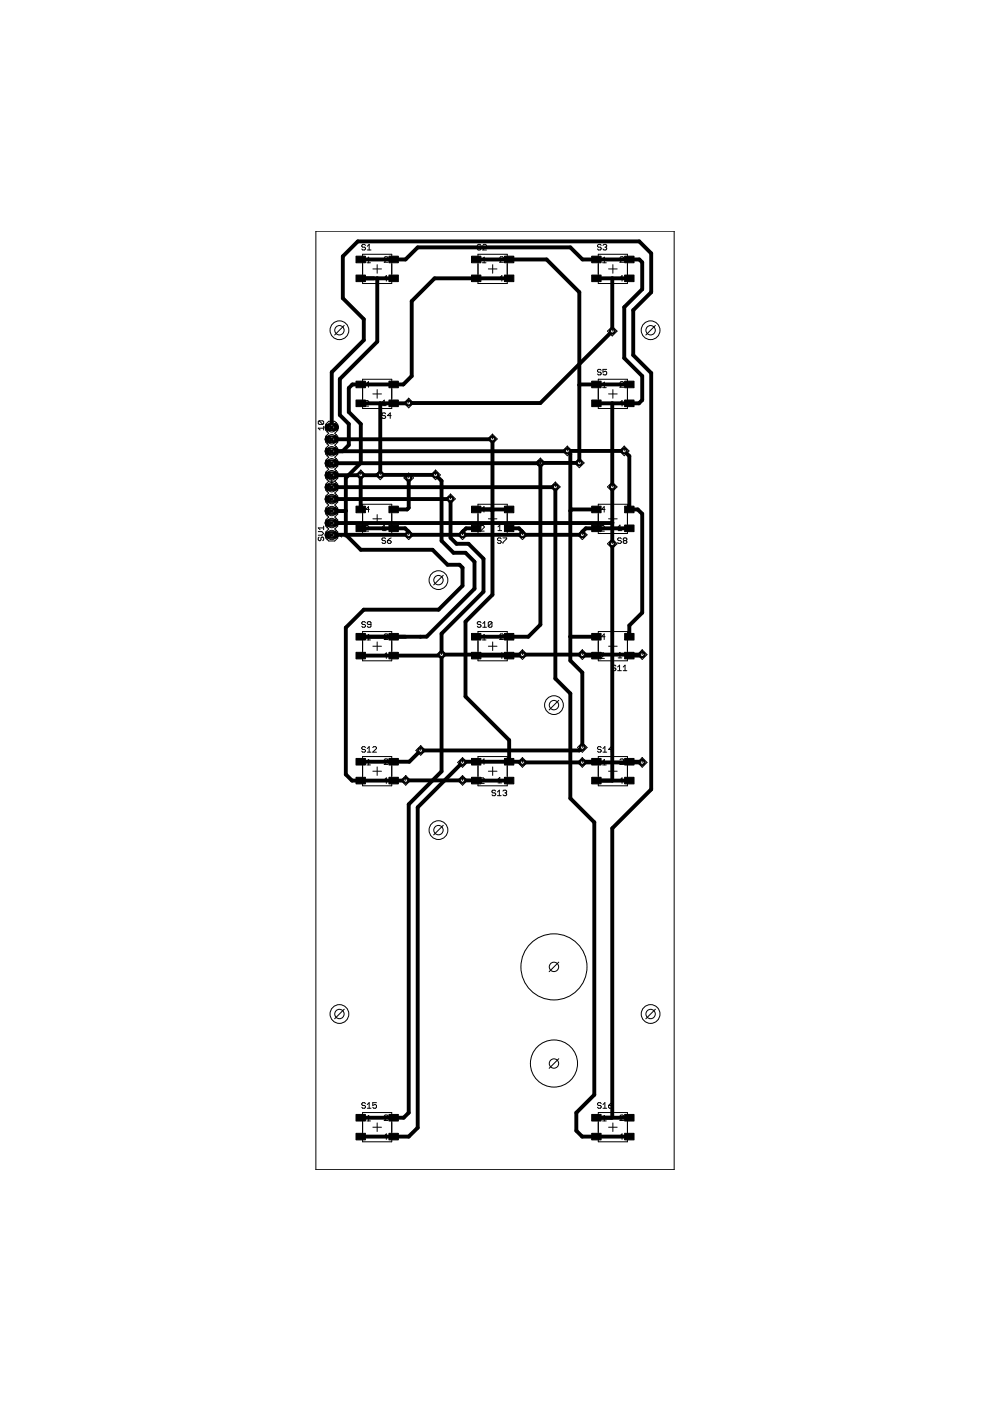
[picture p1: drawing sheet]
<svg xmlns="http://www.w3.org/2000/svg" width="210mm" height="297mm" viewBox="0 0 210 297" stroke-linecap="round" stroke-linejoin="round" font-family="sans-serif">
<g fill="none" stroke="#000" stroke-width=".83">
<path d="M129.8 70.2l-15.2 15.2h-27.9M104.4 93.1h-34.1M122.8 98.1l-52.5 .1M132.4 95.6l-62.1 .1M70.3 110.9h59.5M70.3 113.4h53.1M76.5 100.7v.1M86 100.7l.7 .6M92.4 100.7l-22.1 .1M95.5 105.8h-25.2M117.8 103.2l-47.5 .1M129.8 110.8v.1"/>
<path d="M129.8 103.2v12.1M93.6 138.8h42.6M123.5 158.5l-.7 .6h-33.6M86 165.5h12.1M110.8 161.6h25.4"/>
</g>
<path d="M69.6 113.4h1.5" fill="none" stroke="#000" stroke-width="1.5"/>
<circle cx="70.3" cy="113.4" r=".51" fill="#fff" stroke="#000" stroke-width=".21"/>
<path d="M69.6 110.9h1.5" fill="none" stroke="#000" stroke-width="1.5"/>
<circle cx="70.3" cy="110.9" r=".51" fill="#fff" stroke="#000" stroke-width=".21"/>
<path d="M69.6 108.4h1.5" fill="none" stroke="#000" stroke-width="1.5"/>
<circle cx="70.3" cy="108.4" r=".51" fill="#fff" stroke="#000" stroke-width=".21"/>
<path d="M69.6 105.8h1.5" fill="none" stroke="#000" stroke-width="1.5"/>
<circle cx="70.3" cy="105.8" r=".51" fill="#fff" stroke="#000" stroke-width=".21"/>
<path d="M69.6 103.3h1.5" fill="none" stroke="#000" stroke-width="1.5"/>
<circle cx="70.3" cy="103.3" r=".51" fill="#fff" stroke="#000" stroke-width=".21"/>
<path d="M69.6 100.8h1.5" fill="none" stroke="#000" stroke-width="1.5"/>
<circle cx="70.3" cy="100.8" r=".51" fill="#fff" stroke="#000" stroke-width=".21"/>
<path d="M69.6 98.2h1.5" fill="none" stroke="#000" stroke-width="1.5"/>
<circle cx="70.3" cy="98.2" r=".51" fill="#fff" stroke="#000" stroke-width=".21"/>
<path d="M69.6 95.7h1.5" fill="none" stroke="#000" stroke-width="1.5"/>
<circle cx="70.3" cy="95.7" r=".51" fill="#fff" stroke="#000" stroke-width=".21"/>
<path d="M69.6 93.1h1.5" fill="none" stroke="#000" stroke-width="1.5"/>
<circle cx="70.3" cy="93.1" r=".51" fill="#fff" stroke="#000" stroke-width=".21"/>
<path d="M69.6 90.6h1.5" fill="none" stroke="#000" stroke-width="1.5"/>
<circle cx="70.3" cy="90.6" r=".51" fill="#fff" stroke="#000" stroke-width=".21"/>
<circle cx="98.1" cy="161.6" r=".59" fill="#000" stroke="#000" stroke-width=".21"/>
<circle cx="98.1" cy="161.6" r=".4" fill="#fff" stroke="#000" stroke-width=".21"/>
<circle cx="110.8" cy="161.6" r=".59" fill="#000" stroke="#000" stroke-width=".21"/>
<circle cx="110.8" cy="161.6" r=".4" fill="#fff" stroke="#000" stroke-width=".21"/>
<circle cx="123.5" cy="161.6" r=".59" fill="#000" stroke="#000" stroke-width=".21"/>
<circle cx="123.5" cy="161.6" r=".4" fill="#fff" stroke="#000" stroke-width=".21"/>
<circle cx="136.2" cy="161.6" r=".59" fill="#000" stroke="#000" stroke-width=".21"/>
<circle cx="136.2" cy="161.6" r=".4" fill="#fff" stroke="#000" stroke-width=".21"/>
<circle cx="104.4" cy="93.1" r=".59" fill="#000" stroke="#000" stroke-width=".21"/>
<circle cx="104.4" cy="93.1" r=".4" fill="#fff" stroke="#000" stroke-width=".21"/>
<circle cx="120.3" cy="95.6" r=".59" fill="#000" stroke="#000" stroke-width=".21"/>
<circle cx="120.3" cy="95.6" r=".4" fill="#fff" stroke="#000" stroke-width=".21"/>
<circle cx="132.4" cy="95.6" r=".59" fill="#000" stroke="#000" stroke-width=".21"/>
<circle cx="132.4" cy="95.6" r=".4" fill="#fff" stroke="#000" stroke-width=".21"/>
<circle cx="89.2" cy="159.1" r=".59" fill="#000" stroke="#000" stroke-width=".21"/>
<circle cx="89.2" cy="159.1" r=".4" fill="#fff" stroke="#000" stroke-width=".21"/>
<circle cx="123.5" cy="158.5" r=".59" fill="#000" stroke="#000" stroke-width=".21"/>
<circle cx="123.5" cy="158.5" r=".4" fill="#fff" stroke="#000" stroke-width=".21"/>
<circle cx="114.6" cy="98.1" r=".59" fill="#000" stroke="#000" stroke-width=".21"/>
<circle cx="114.6" cy="98.1" r=".4" fill="#fff" stroke="#000" stroke-width=".21"/>
<circle cx="122.8" cy="98.1" r=".59" fill="#000" stroke="#000" stroke-width=".21"/>
<circle cx="122.8" cy="98.1" r=".4" fill="#fff" stroke="#000" stroke-width=".21"/>
<circle cx="86.7" cy="85.4" r=".59" fill="#000" stroke="#000" stroke-width=".21"/>
<circle cx="86.7" cy="85.4" r=".4" fill="#fff" stroke="#000" stroke-width=".21"/>
<circle cx="129.8" cy="70.2" r=".59" fill="#000" stroke="#000" stroke-width=".21"/>
<circle cx="129.8" cy="70.2" r=".4" fill="#fff" stroke="#000" stroke-width=".21"/>
<circle cx="80.6" cy="100.7" r=".59" fill="#000" stroke="#000" stroke-width=".21"/>
<circle cx="80.6" cy="100.7" r=".4" fill="#fff" stroke="#000" stroke-width=".21"/>
<circle cx="86.7" cy="101.3" r=".59" fill="#000" stroke="#000" stroke-width=".21"/>
<circle cx="86.7" cy="101.3" r=".4" fill="#fff" stroke="#000" stroke-width=".21"/>
<circle cx="92.4" cy="100.7" r=".59" fill="#000" stroke="#000" stroke-width=".21"/>
<circle cx="92.4" cy="100.7" r=".4" fill="#fff" stroke="#000" stroke-width=".21"/>
<circle cx="76.5" cy="100.7" r=".59" fill="#000" stroke="#000" stroke-width=".21"/>
<circle cx="76.5" cy="100.7" r=".4" fill="#fff" stroke="#000" stroke-width=".21"/>
<circle cx="117.8" cy="103.2" r=".59" fill="#000" stroke="#000" stroke-width=".21"/>
<circle cx="117.8" cy="103.2" r=".4" fill="#fff" stroke="#000" stroke-width=".21"/>
<circle cx="110.8" cy="138.8" r=".59" fill="#000" stroke="#000" stroke-width=".21"/>
<circle cx="110.8" cy="138.8" r=".4" fill="#fff" stroke="#000" stroke-width=".21"/>
<circle cx="123.5" cy="138.8" r=".59" fill="#000" stroke="#000" stroke-width=".21"/>
<circle cx="123.5" cy="138.8" r=".4" fill="#fff" stroke="#000" stroke-width=".21"/>
<circle cx="136.2" cy="138.8" r=".59" fill="#000" stroke="#000" stroke-width=".21"/>
<circle cx="136.2" cy="138.8" r=".4" fill="#fff" stroke="#000" stroke-width=".21"/>
<circle cx="95.5" cy="105.8" r=".59" fill="#000" stroke="#000" stroke-width=".21"/>
<circle cx="95.5" cy="105.8" r=".4" fill="#fff" stroke="#000" stroke-width=".21"/>
<circle cx="93.6" cy="138.8" r=".59" fill="#000" stroke="#000" stroke-width=".21"/>
<circle cx="93.6" cy="138.8" r=".4" fill="#fff" stroke="#000" stroke-width=".21"/>
<circle cx="86" cy="165.5" r=".59" fill="#000" stroke="#000" stroke-width=".21"/>
<circle cx="86" cy="165.5" r=".4" fill="#fff" stroke="#000" stroke-width=".21"/>
<circle cx="98.1" cy="165.5" r=".59" fill="#000" stroke="#000" stroke-width=".21"/>
<circle cx="98.1" cy="165.5" r=".4" fill="#fff" stroke="#000" stroke-width=".21"/>
<circle cx="129.8" cy="103.2" r=".59" fill="#000" stroke="#000" stroke-width=".21"/>
<circle cx="129.8" cy="103.2" r=".4" fill="#fff" stroke="#000" stroke-width=".21"/>
<circle cx="129.8" cy="115.3" r=".59" fill="#000" stroke="#000" stroke-width=".21"/>
<circle cx="129.8" cy="115.3" r=".4" fill="#fff" stroke="#000" stroke-width=".21"/>
<circle cx="123.5" cy="113.4" r=".59" fill="#000" stroke="#000" stroke-width=".21"/>
<circle cx="123.5" cy="113.4" r=".4" fill="#fff" stroke="#000" stroke-width=".21"/>
<circle cx="86.7" cy="113.4" r=".59" fill="#000" stroke="#000" stroke-width=".21"/>
<circle cx="86.7" cy="113.4" r=".4" fill="#fff" stroke="#000" stroke-width=".21"/>
<circle cx="98.1" cy="113.4" r=".59" fill="#000" stroke="#000" stroke-width=".21"/>
<circle cx="98.1" cy="113.4" r=".4" fill="#fff" stroke="#000" stroke-width=".21"/>
<circle cx="110.8" cy="113.4" r=".59" fill="#000" stroke="#000" stroke-width=".21"/>
<circle cx="110.8" cy="113.4" r=".4" fill="#fff" stroke="#000" stroke-width=".21"/>
<g fill="#000" stroke="#000" stroke-width=".21">
<path d="M75.5 58.3h2v1.4h-2zM75.5 54.3h2v1.4h-2zM82.5 58.3h2v1.4h-2zM82.5 54.3h2v1.4h-2zM100 58.3h2v1.4h-2zM100 54.3h2v1.4h-2zM107 58.3h1.9v1.4h-1.9zM107 54.3h1.9v1.4h-1.9zM125.5 58.3h1.9v1.4h-1.9zM125.5 54.3h1.9v1.4h-1.9zM132.4 58.3h2v1.4h-2zM132.4 54.3h2v1.4h-2z"/>
<path d="M75.5 80.8h2v1.4h-2zM75.5 84.8h2v1.4h-2zM82.5 80.8h2v1.4h-2zM82.5 84.8h2v1.4h-2zM125.5 84.8h1.9v1.4h-1.9zM125.5 80.8h1.9v1.4h-1.9zM132.4 84.8h2v1.4h-2zM132.4 80.8h2v1.4h-2zM75.5 107.3h2v1.4h-2zM75.5 111.3h2v1.4h-2zM82.5 107.3h2v1.4h-2zM82.5 111.3h2v1.4h-2z"/>
<path d="M100 107.3h2v1.4h-2zM100 111.3h2v1.4h-2zM107 107.3h1.9v1.4h-1.9zM107 111.3h1.9v1.4h-1.9zM125.5 107.3h1.9v1.4h-1.9zM125.5 111.3h1.9v1.4h-1.9zM132.4 107.3h2v1.4h-2zM132.4 111.3h2v1.4h-2zM75.5 138.3h2v1.4h-2zM75.5 134.3h2v1.4h-2zM82.5 138.3h2v1.4h-2zM82.5 134.3h2v1.4h-2z"/>
<path d="M100 138.3h2v1.4h-2zM100 134.3h2v1.4h-2zM107 138.3h1.9v1.4h-1.9zM107 134.3h1.9v1.4h-1.9zM125.5 134.3h1.9v1.4h-1.9zM125.5 138.3h1.9v1.4h-1.9zM132.4 134.3h2v1.4h-2zM132.4 138.3h2v1.4h-2zM75.5 164.8h2v1.4h-2zM75.5 160.8h2v1.4h-2zM82.5 164.8h2v1.4h-2zM82.5 160.8h2v1.4h-2z"/>
<path d="M100 160.8h2v1.4h-2zM100 164.8h2v1.4h-2zM107 160.8h1.9v1.4h-1.9zM107 164.8h1.9v1.4h-1.9zM125.5 164.8h1.9v1.4h-1.9zM125.5 160.8h1.9v1.4h-1.9zM132.4 164.8h2v1.4h-2zM132.4 160.8h2v1.4h-2zM75.5 236.3h2v1.4h-2zM82.5 236.3h2v1.4h-2zM125.5 236.3h1.9v1.4h-1.9zM132.4 236.3h2v1.4h-2z"/>
<path d="M75.5 240.3h2v1.4h-2zM82.5 240.3h2v1.4h-2zM125.5 240.3h1.9v1.4h-1.9zM132.4 240.3h2v1.4h-2z"/>
</g>
<g fill="none" stroke="#000" stroke-width=".83">
<path d="M76.5 59h7M76.5 55h9.5l2.6-2.5h32.3l2.6 2.5h12.1l.6 .6v5.7l-3.8 3.8v10.8l3.8 3.8v5.1l-.7 .7h-9.1M80 59v13.4l-7.9 8v7.6l1.9 1.9v4.4l-1.4 1.4h-2.3M101 55h14.9l6.9 7v36.1M107.9 59h-15.8l-4.8 4.9v15.8l-1.8 1.8h-10.8l-.7 .8v5.1l2.5 2.5v8.2l-3.2 3.2v12.1l3.2 3.2h15.2l3.2 3.1h2.5l.7 .7v3.8l-5.1 5.1h-15.9l-3.8 3.8v31.1l1.3 1.3h11.4M126.4 59h7M129.8 59v11.2M70.3 90.6v-11.7l6.8-6.8v-4.4l-4.4-4.5v-8.8l3.2-3.2h59.6l2.6 2.5v8.3l-3.8 3.8v9.5l3.8 3.8v88.3l-8.3 8.2v61.3l-.1 .1M80.6 85.5v15.2M86.7 85.4l-10.2 .1M104.4 93.1v33l-5.7 5.7v15.9l9.2 9.2v4.6M114.5 98.2l.1 34.2-2.6 2.6h-11"/>
<path d="M120.3 95.6l.6 .6v43.9l2.6 2.5v15.9M129.8 85.5v17.7M132.4 95.6l1 1.1v11.3h1.8l1 .9v21l-2.8 2.7v2.4M133.4 81.5h-10.4l-.2 .1M73.3 108.3l-3 .1M76.5 112h9.4l.8 .8v.6M76.5 100.7v7.3M76.5 100.8h.1M86.7 101.3v6.4l-.4 .3h-2.8M92.4 100.7l1.2 1.3v12.7l2.6 2.5h2.5l1.9 1.9v5.7l-10.1 10.2h-14M95.5 105.8v8.2l1.3 1.3h2.5l3.2 3.2v7l-8.9 8.8v29.3l-6.9 6.9v65.4l-1.1 1.1h-9.1M101 108h6.9"/>
<path d="M101 112h-2.2l-.7 .8v.6M104.1 108l.3 .3M107.9 112h2.1l.8 .8v.6M117.8 103.2v40.7l3.1 3.1v22.3l5.1 5v57.8l-3.8 3.8v3.8l1.2 1.3h10M126.4 108h-5.2l-.3 .3M129.8 115.3v50.2M133.4 112l.2 .1-9.4-.1-.7 .8v.6M93.6 138.8l-.2 .2h-16.9M110.8 138.8l-.2 .2h-9.6M120.9 135h5.5M123.5 138.8l.2 .2h2.7M136.2 138.8l-.3 .2h-2.5"/>
<path d="M89.2 159.1l-2.4 2.4h-10.2l-.1 .1v-.1M83.3 161.5l.2 .1M98.1 165.5h9.9M101.2 165.5h.1M110.8 161.6l-.2-.1h-9.2l-.2 .1-.1-.1h-2.9l-9.6 9.7v67.9l-1.9 1.9h-10.2M126.4 161.5h-2.8l-.1 .1M126.4 165.5h7M133.4 161.5h2.6l.2 .1M126.4 237h7"/>
</g>
<path d="M69.6 113.4h1.5" fill="none" stroke="#000" stroke-width="1.5"/>
<circle cx="70.3" cy="113.4" r=".51" fill="#fff" stroke="#000" stroke-width=".21"/>
<path d="M69.6 110.9h1.5" fill="none" stroke="#000" stroke-width="1.5"/>
<circle cx="70.3" cy="110.9" r=".51" fill="#fff" stroke="#000" stroke-width=".21"/>
<path d="M69.6 108.4h1.5" fill="none" stroke="#000" stroke-width="1.5"/>
<circle cx="70.3" cy="108.4" r=".51" fill="#fff" stroke="#000" stroke-width=".21"/>
<path d="M69.6 105.8h1.5" fill="none" stroke="#000" stroke-width="1.5"/>
<circle cx="70.3" cy="105.8" r=".51" fill="#fff" stroke="#000" stroke-width=".21"/>
<path d="M69.6 103.3h1.5" fill="none" stroke="#000" stroke-width="1.5"/>
<circle cx="70.3" cy="103.3" r=".51" fill="#fff" stroke="#000" stroke-width=".21"/>
<path d="M69.6 100.8h1.5" fill="none" stroke="#000" stroke-width="1.5"/>
<circle cx="70.3" cy="100.8" r=".51" fill="#fff" stroke="#000" stroke-width=".21"/>
<path d="M69.6 98.2h1.5" fill="none" stroke="#000" stroke-width="1.5"/>
<circle cx="70.3" cy="98.2" r=".51" fill="#fff" stroke="#000" stroke-width=".21"/>
<path d="M69.6 95.7h1.5" fill="none" stroke="#000" stroke-width="1.5"/>
<circle cx="70.3" cy="95.7" r=".51" fill="#fff" stroke="#000" stroke-width=".21"/>
<path d="M69.6 93.1h1.5" fill="none" stroke="#000" stroke-width="1.5"/>
<circle cx="70.3" cy="93.1" r=".51" fill="#fff" stroke="#000" stroke-width=".21"/>
<path d="M69.6 90.6h1.5" fill="none" stroke="#000" stroke-width="1.5"/>
<circle cx="70.3" cy="90.6" r=".51" fill="#fff" stroke="#000" stroke-width=".21"/>
<circle cx="98.1" cy="161.6" r=".59" fill="#000" stroke="#000" stroke-width=".21"/>
<circle cx="98.1" cy="161.6" r=".4" fill="#fff" stroke="#000" stroke-width=".21"/>
<circle cx="110.8" cy="161.6" r=".59" fill="#000" stroke="#000" stroke-width=".21"/>
<circle cx="110.8" cy="161.6" r=".4" fill="#fff" stroke="#000" stroke-width=".21"/>
<circle cx="123.5" cy="161.6" r=".59" fill="#000" stroke="#000" stroke-width=".21"/>
<circle cx="123.5" cy="161.6" r=".4" fill="#fff" stroke="#000" stroke-width=".21"/>
<circle cx="136.2" cy="161.6" r=".59" fill="#000" stroke="#000" stroke-width=".21"/>
<circle cx="136.2" cy="161.6" r=".4" fill="#fff" stroke="#000" stroke-width=".21"/>
<circle cx="104.4" cy="93.1" r=".59" fill="#000" stroke="#000" stroke-width=".21"/>
<circle cx="104.4" cy="93.1" r=".4" fill="#fff" stroke="#000" stroke-width=".21"/>
<circle cx="120.3" cy="95.6" r=".59" fill="#000" stroke="#000" stroke-width=".21"/>
<circle cx="120.3" cy="95.6" r=".4" fill="#fff" stroke="#000" stroke-width=".21"/>
<circle cx="132.4" cy="95.6" r=".59" fill="#000" stroke="#000" stroke-width=".21"/>
<circle cx="132.4" cy="95.6" r=".4" fill="#fff" stroke="#000" stroke-width=".21"/>
<circle cx="89.2" cy="159.1" r=".59" fill="#000" stroke="#000" stroke-width=".21"/>
<circle cx="89.2" cy="159.1" r=".4" fill="#fff" stroke="#000" stroke-width=".21"/>
<circle cx="123.5" cy="158.5" r=".59" fill="#000" stroke="#000" stroke-width=".21"/>
<circle cx="123.5" cy="158.5" r=".4" fill="#fff" stroke="#000" stroke-width=".21"/>
<circle cx="114.6" cy="98.1" r=".59" fill="#000" stroke="#000" stroke-width=".21"/>
<circle cx="114.6" cy="98.1" r=".4" fill="#fff" stroke="#000" stroke-width=".21"/>
<circle cx="122.8" cy="98.1" r=".59" fill="#000" stroke="#000" stroke-width=".21"/>
<circle cx="122.8" cy="98.1" r=".4" fill="#fff" stroke="#000" stroke-width=".21"/>
<circle cx="86.7" cy="85.4" r=".59" fill="#000" stroke="#000" stroke-width=".21"/>
<circle cx="86.7" cy="85.4" r=".4" fill="#fff" stroke="#000" stroke-width=".21"/>
<circle cx="129.8" cy="70.2" r=".59" fill="#000" stroke="#000" stroke-width=".21"/>
<circle cx="129.8" cy="70.2" r=".4" fill="#fff" stroke="#000" stroke-width=".21"/>
<circle cx="80.6" cy="100.7" r=".59" fill="#000" stroke="#000" stroke-width=".21"/>
<circle cx="80.6" cy="100.7" r=".4" fill="#fff" stroke="#000" stroke-width=".21"/>
<circle cx="86.7" cy="101.3" r=".59" fill="#000" stroke="#000" stroke-width=".21"/>
<circle cx="86.7" cy="101.3" r=".4" fill="#fff" stroke="#000" stroke-width=".21"/>
<circle cx="92.4" cy="100.7" r=".59" fill="#000" stroke="#000" stroke-width=".21"/>
<circle cx="92.4" cy="100.7" r=".4" fill="#fff" stroke="#000" stroke-width=".21"/>
<circle cx="76.5" cy="100.7" r=".59" fill="#000" stroke="#000" stroke-width=".21"/>
<circle cx="76.5" cy="100.7" r=".4" fill="#fff" stroke="#000" stroke-width=".21"/>
<circle cx="117.8" cy="103.2" r=".59" fill="#000" stroke="#000" stroke-width=".21"/>
<circle cx="117.8" cy="103.2" r=".4" fill="#fff" stroke="#000" stroke-width=".21"/>
<circle cx="110.8" cy="138.8" r=".59" fill="#000" stroke="#000" stroke-width=".21"/>
<circle cx="110.8" cy="138.8" r=".4" fill="#fff" stroke="#000" stroke-width=".21"/>
<circle cx="123.5" cy="138.8" r=".59" fill="#000" stroke="#000" stroke-width=".21"/>
<circle cx="123.5" cy="138.8" r=".4" fill="#fff" stroke="#000" stroke-width=".21"/>
<circle cx="136.2" cy="138.8" r=".59" fill="#000" stroke="#000" stroke-width=".21"/>
<circle cx="136.2" cy="138.8" r=".4" fill="#fff" stroke="#000" stroke-width=".21"/>
<circle cx="95.5" cy="105.8" r=".59" fill="#000" stroke="#000" stroke-width=".21"/>
<circle cx="95.5" cy="105.8" r=".4" fill="#fff" stroke="#000" stroke-width=".21"/>
<circle cx="93.6" cy="138.8" r=".59" fill="#000" stroke="#000" stroke-width=".21"/>
<circle cx="93.6" cy="138.8" r=".4" fill="#fff" stroke="#000" stroke-width=".21"/>
<circle cx="86" cy="165.5" r=".59" fill="#000" stroke="#000" stroke-width=".21"/>
<circle cx="86" cy="165.5" r=".4" fill="#fff" stroke="#000" stroke-width=".21"/>
<circle cx="98.1" cy="165.5" r=".59" fill="#000" stroke="#000" stroke-width=".21"/>
<circle cx="98.1" cy="165.5" r=".4" fill="#fff" stroke="#000" stroke-width=".21"/>
<circle cx="129.8" cy="103.2" r=".59" fill="#000" stroke="#000" stroke-width=".21"/>
<circle cx="129.8" cy="103.2" r=".4" fill="#fff" stroke="#000" stroke-width=".21"/>
<circle cx="129.8" cy="115.3" r=".59" fill="#000" stroke="#000" stroke-width=".21"/>
<circle cx="129.8" cy="115.3" r=".4" fill="#fff" stroke="#000" stroke-width=".21"/>
<circle cx="123.5" cy="113.4" r=".59" fill="#000" stroke="#000" stroke-width=".21"/>
<circle cx="123.5" cy="113.4" r=".4" fill="#fff" stroke="#000" stroke-width=".21"/>
<circle cx="86.7" cy="113.4" r=".59" fill="#000" stroke="#000" stroke-width=".21"/>
<circle cx="86.7" cy="113.4" r=".4" fill="#fff" stroke="#000" stroke-width=".21"/>
<circle cx="98.1" cy="113.4" r=".59" fill="#000" stroke="#000" stroke-width=".21"/>
<circle cx="98.1" cy="113.4" r=".4" fill="#fff" stroke="#000" stroke-width=".21"/>
<circle cx="110.8" cy="113.4" r=".59" fill="#000" stroke="#000" stroke-width=".21"/>
<circle cx="110.8" cy="113.4" r=".4" fill="#fff" stroke="#000" stroke-width=".21"/>
<g fill="none" stroke="#000" stroke-width=".21">
<path d="M67 49h75.9v199h-75.9zM76.9 53.9h6.2v6.2h-6.2zM77.5 52l-.2-.2h-.4l-.2 .2 .2 .4h.4l.2 .2-.2 .4h-.4l-.2-.2M77.8 54.9l.4-.4v1.2M77.8 55.7h.7M77.9 53h.8M77.9 52.2l.4-.4v1.2M79.1 57h1.8M80 56.1v1.8M81.5 54.6l.2-.2h.4l.2 .2v.2l-.8 .8h.8M82.1 59h-.8l.6-.6v1.2M101.3 53.9h6.2v6.2h-6.2z"/>
<path d="M102 52l-.2-.2h-.4l-.2 .4 .2 .2h.4l.2 .4-.2 .2h-.4l-.2-.2M102.3 55.7h.7M102.3 54.9l.4-.4v1.2M102.4 52l.2-.2h.4l.1 .2v.2l-.7 .8h.7M103.5 57h1.9M104.5 56.1v1.8M106 54.6l.2-.2h.4l.1 .2v.2l-.7 .8h.7M106.6 59h-.8l.6-.6v1.2M126.9 53.9h6.1v6.2h-6.1zM127.5 52l-.2-.2h-.4l-.2 .4 .2 .2h.4l.2 .4-.2 .2h-.4l-.2-.2M127.8 55.7h.7M127.8 54.9l.3-.4v1.2"/>
<path d="M127.8 52l.3-.2h.3l.2 .2-.2 .4M128.2 52.4h.2M128.4 52.4l.2 .2-.2 .4h-.3l-.3-.2M129 57h1.9M129.9 56.1v1.8M131.4 54.6l.3-.2h.3l.2 .2v.2l-.8 .8h.8M132.1 59h-.8l.6-.6v1.2M73 69l-2 2M127.5 78.5l-.2-.2h-.4l-.2 .4 .2 .2h.4l.2 .4-.2 .2h-.4l-.2-.2M128.6 78.3h-.8v.6l.4-.2 .4 .2v.4l-.2 .2h-.3l-.3-.2M128.8 70.2l1-1 1 1-1 1zM129.8 69.2v1"/>
<path d="M139 69l-2.1 2M67.7 89.2h.7l.2 .2v.4l-.2 .2M67.7 89.2l-.2 .2v.4l.2 .2h.7M67.7 89.2l.7 .8M68.6 90.8h-1.1l.4 .4M68.6 90.4v.8M69.7 89.3h1.3l.6 .7v1.2l-.6 .7 .6 .6v1.3l-.6 .6 .6 .6v1.3l-.6 .6 .6 .7v1.2l-.6 .7 .6 .6v1.3l-.6 .6 .6 .7v1.2l-.6 .6 .6 .7v1.2l-.6 .7 .6 .6v1.3l-.6 .6 .6 .7v1.2l-.6 .7 .6 .6v1.3l-.6 .6h-1.3l-.6-.6v-1.3l.6-.6-.6-.7v-1.2l.6-.7-.6-.6v-1.3l.6-.6-.6-.7v-1.2l.6-.7-.6-.6v-1.2l.6-.7-.6-.6v-1.3l.6-.6-.6-.7v-1.2l.6-.7-.6-.6v-1.3l.6-.6-.6-.6v-1.3l.6-.6-.6-.7v-1.2zM71.4 92.1l-2.1 2M71.4 99.7l-2.1 2.1M71.4 97.2l-2.1 2M71.4 94.7l-2.1 2M71.4 89.6l-2.1 2"/>
<path d="M76.5 99.7l1 1-1 1-1-1zM76.5 99.7v1M76.9 80.4h6.2v6.2h-6.2zM77.4 85.1l.2-.2h.4l.2 .2v.2l-.8 .8h.8M78.3 81.5h-.8l.6-.6v1.2M79.1 83.5h1.8M80 82.6v1.8M80.6 99.7v1M80.6 99.7l1 1-1 1-1-1zM81.1 85.2l.4-.4v1.2M81.1 86h.8M81.8 87.7l-.2-.2h-.4l-.2 .4 .2 .2h.4l.2 .4-.2 .2h-.4l-.2-.2"/>
<path d="M82.9 88.1h-.8l.6-.6v1.2M86.7 84.4l1 1-1 1.1-1.1-1.1zM86.7 84.4v1M92.4 99.7v1M92.4 99.7l1 1-1 1-1-1zM104.4 92.1v1M104.4 92.1l1 1-1 1-1-1zM114 97.7l1 1M114.6 97.1l1 1-1 1.1-1-1.1zM114.6 97.1v1M115 97.7l-1 1M120.3 94.6v1"/>
<path d="M120.3 94.6l1 1-1 1-1-1zM122.8 97.1l1 1-1 1.1-1-1.1zM122.8 97.1v1M126.9 80.4h6.1v6.2h-6.1zM127.8 81.4l.3-.4v1.2M127.8 82.2h.7M129 83.5h1.9M129.9 82.6v1.8M131.3 95.6l1.1-1 1 1-1 1zM131.4 81.1l.3-.2h.3l.2 .2v.2l-.8 .8h.8M132.1 85.5h-.8l.6-.6v1.2M132.4 94.6v1"/>
<path d="M67.5 112.7h.7l.4 .4-.4 .4h-.7M67.7 113.9l-.2 .2v.3l.4 .2 .2-.2v-.3l.3-.2 .2 .2v.3l-.2 .2M68.6 111.5v.8M68.6 111.9h-1.1l.4 .4M69.7 102h1.3M70.3 101.3v1.4M71.4 112.4l-2.1 2M71.4 109.9l-2.1 2M71.4 107.3l-2.1 2.1M71.4 104.8l-2.1 2M71.4 102.3l-2.1 2M73.2 113.5h-1.1l.3 .4"/>
<path d="M73.2 113.1v.8M76.9 106.9h6.2v6.2h-6.2zM77.4 111.6l.2-.2h.4l.2 .2v.2l-.8 .8h.8M78.3 108h-.8l.6-.6v1.2M79.1 110h1.8M80 109.1v1.8M81.1 111.7l.4-.4v1.2M81.1 112.5h.8M81.8 114.2l-.2-.2h-.4l-.2 .4 .2 .2h.4l.2 .4-.2 .2h-.4l-.2-.2M82.1 114.6h.6l.2 .4-.2 .2h-.3l-.3-.2zM82.9 114l-.8 .6M86.7 100.3v1"/>
<path d="M86.7 112.4v1M86.7 112.4l1 1-1 1-1.1-1zM86.7 100.3l1 1-1 1-1.1-1zM95.5 104.8v1M95.5 104.8l1 1-1 1-1-1zM98.1 112.4v1M98.1 112.4l1 1-1 1-1.1-1zM101.3 106.9h6.2v6.2h-6.2zM101.9 111.6l.2-.2h.4l.2 .2v.2l-.8 .8h.8M102.8 108h-.8l.6-.6v1.2M103.5 110h1.9M104.5 109.1v1.8"/>
<path d="M105.6 111.7l.4-.4v1.2M105.6 112.5h.8M106.3 114.2l-.2-.2h-.4l-.2 .4 .2 .2h.4l.2 .4-.2 .2h-.4l-.2-.2M106.6 114h.8v.2l-.8 .8v.2M110.8 112.4v1M110.8 112.4l1 1-1 1-1.1-1zM117.8 102.2l1 1-1 1-1.1-1zM117.8 102.2v1M123.5 112.4v1M123.5 112.4l1 1-1 1-1.1-1zM126.9 106.9h6.1v6.2h-6.1zM127.4 111.6l.2-.2h.4l.1 .2v.2l-.7 .8h.7"/>
<path d="M128.3 108h-.8l.6-.6v1.2M128.8 115.3l1-1 1 1-1 1zM128.8 103.2l1-1 1 1-1 1zM129 110h1.9M129.8 102.2v1M129.8 114.3v1M129.9 109.1v1.8M131.1 111.7l.3-.4v1.2M131.1 112.5h.7M131.7 114.2l-.1-.2h-.4l-.2 .2 .2 .4h.4l.1 .2-.1 .4h-.4l-.2-.2M132.3 114.6l-.2-.2 .2-.4h.4l.2 .2-.2 .4M132.3 114.6h.4"/>
<path d="M132.3 114.6l-.2 .2 .2 .4h.4l.2-.2-.2-.4M76.9 133.9h6.2v6.2h-6.2zM77.5 132l-.2-.2h-.4l-.2 .2 .2 .4h.4l.2 .2-.2 .4h-.4l-.2-.2M77.8 134.9l.4-.4v1.2M77.8 135.7h.7M78.7 132.4h-.6l-.2-.2 .2-.4h.4l.2 .2v.8l-.2 .2h-.4l-.2-.2M79.1 137h1.8M80 136.1v1.8M81.5 134.6l.2-.2h.4l.2 .2v.2l-.8 .8h.8M82.1 139h-.8l.6-.6v1.2M92.6 138.8l1-1 1 1-1 1zM93.6 137.8v1"/>
<path d="M94 122l-2.1 2M101.3 133.9h6.2v6.2h-6.2zM102 132l-.2-.2h-.4l-.2 .4 .2 .2h.4l.2 .4-.2 .2h-.4l-.2-.2M102.3 134.9l.4-.4v1.2M102.3 135.7h.7M102.4 133h.7M102.4 132.2l.4-.4v1.2M103.5 137h1.9M104.3 132l-.2-.2h-.4l-.2 .2v.8M104.3 132v.8l-.2 .2h-.4l-.2-.2M104.3 132l-.8 .8M104.5 136.1v1.8"/>
<path d="M106 134.6l.2-.2h.4l.1 .2v.2l-.7 .8h.7M106.6 139h-.8l.6-.6v1.2M109.7 138.8l1.1-1 1 1-1 1zM110.8 137.8v1M122.4 138.8l1.1-1 1 1-1 1zM123.5 137.8v1M126.9 133.9h6.1v6.2h-6.1zM127.4 138.6l.2-.2h.4l.1 .2v.2l-.7 .8h.7M128.3 135h-.8l.6-.6v1.2M129 137h1.9M129.9 136.1v1.8M131.1 138.7l.3-.4v1.2"/>
<path d="M131.1 139.5h.7M135.1 138.8l1.1-1 1 1-1 1zM136.2 137.8v1M77.5 158.5l-.2-.2h-.4l-.2 .2 .2 .4h.4l.2 .2-.2 .4h-.4l-.2-.2M77.9 158.7l.4-.4v1.2M77.9 159.5h.8M79 158.5l.2-.2h.4l.2 .2v.2l-.8 .8h.8M89.2 158.1v1M89.2 158.1l1 1-1 1-1-1zM118.5 148.5l-2.1 2M122.4 158.5l1.1-1 1 1-1 1zM123.5 157.5v1"/>
<path d="M127.5 158.5l-.2-.2h-.4l-.2 .2 .2 .4h.4l.2 .2-.2 .4h-.4l-.2-.2M127.8 159.5h.8M127.8 158.7l.4-.4v1.2M129.8 158.9h-.8l.6-.6v1.2M130.6 141.2l-.2-.2h-.4l-.2 .2 .2 .4h.4l.2 .2-.2 .4h-.4l-.2-.2M131 142.2h.7M131 141.4l.4-.4v1.2M132.1 142.2h.8M132.1 141.4l.4-.4v1.2M76.9 160.4h6.2v6.2h-6.2zM77.8 161.4l.4-.4v1.2M77.8 162.2h.7"/>
<path d="M79.1 163.5h1.8M80 162.6v1.8M81.5 161.1l.2-.2h.4l.2 .2v.2l-.8 .8h.8M82.1 165.5h-.8l.6-.6v1.2M86 164.4v1.1M86 164.4l1 1.1-1 1-1-1zM94 175l-2.1 2M97 161.6l1.1-1 1 1-1 1.1zM97 165.5l1.1-1.1 1 1.1-1 1zM98.1 160.6v1M98.1 164.4v1.1M101.3 160.4h6.2v6.2h-6.2z"/>
<path d="M101.9 165.1l.2-.2h.4l.2 .2v.2l-.8 .8h.8M102.8 161.5h-.8l.6-.6v1.2M103.5 163.5h1.9M104.5 162.6v1.8M105.1 167.7l-.2-.2h-.4l-.2 .4 .2 .2h.4l.2 .4-.2 .2h-.4l-.2-.2M105.5 168.7h.8M105.5 167.9l.4-.4v1.2M105.6 165.2l.4-.4v1.2M105.6 166h.8M106.6 167.7l.2-.2h.4l.2 .2-.2 .4M107 168.1h.2M107.2 168.1l.2 .2-.2 .4h-.4l-.2-.2"/>
<path d="M109.7 161.6l1.1-1 1 1-1 1.1zM110.8 160.6v1M122.4 161.6l1.1-1 1 1-1 1.1zM123.5 160.6v1M126.9 160.4h6.1v6.2h-6.1zM127.8 161.4l.3-.4v1.2M127.8 162.2h.7M129 163.5h1.9M129.9 162.6v1.8M131.4 161.1l.3-.2h.3l.2 .2v.2l-.8 .8h.8M132.1 165.5h-.8l.6-.6v1.2M135.1 161.6l1.1-1 1 1-1 1.1z"/>
<path d="M136.2 160.6v1M73 214l-2 2M118.5 204l-2.1 2M139 214l-2.1 2M76.9 235.9h6.2v6.2h-6.2zM77.5 234l-.2-.2h-.4l-.2 .2 .2 .4h.4l.2 .2-.2 .4h-.4l-.2-.2M77.8 236.9l.4-.4v1.2M77.8 237.7h.7M77.9 234.2l.4-.4v1.2M77.9 235h.8M79.1 239h1.8M79.8 233.8h-.8v.6l.4-.2 .4 .2v.4l-.2 .2h-.4l-.2-.2"/>
<path d="M80 238.1v1.8M81.5 236.6l.2-.2h.4l.2 .2v.2l-.8 .8h.8M118.5 224.5l-2.1 2M126.9 235.9h6.1v6.2h-6.1zM127.5 234l-.2-.2h-.4l-.2 .4 .2 .2h.4l.2 .4-.2 .2h-.4l-.2-.2M127.8 236.9l.3-.4v1.2M127.8 237.7h.7M127.8 234.2l.4-.4v1.2M127.8 235h.8M129 234.4h.6l.2 .4-.2 .2h-.4l-.2-.2zM129 239h1.9M129.8 233.8l-.8 .6"/>
<path d="M129.9 238.1v1.8M131.4 236.6l.3-.2h.3l.2 .2v.2l-.8 .8h.8M82.1 241h-.8l.6-.6v1.2M132.1 241h-.8l.6-.6v1.2"/>
<circle cx="72" cy="70" r="1.99"/>
<circle cx="72" cy="70" r=".99"/>
<circle cx="137.9" cy="70" r="1.99"/>
<circle cx="137.9" cy="70" r=".99"/>
<circle cx="70.3" cy="98.2" r=".99"/>
<circle cx="70.3" cy="93.1" r=".99"/>
<circle cx="70.3" cy="90.6" r=".99"/>
<circle cx="70.3" cy="95.7" r=".99"/>
<circle cx="70.3" cy="110.9" r=".99"/>
<circle cx="70.3" cy="105.8" r=".99"/>
<circle cx="70.3" cy="103.3" r=".99"/>
<circle cx="70.3" cy="100.8" r=".99"/>
<circle cx="70.3" cy="113.4" r=".99"/>
<circle cx="70.3" cy="108.4" r=".99"/>
<circle cx="93" cy="123" r="1.99"/>
<circle cx="93" cy="123" r=".99"/>
<circle cx="117.5" cy="149.5" r="1.99"/>
<circle cx="117.5" cy="149.5" r=".99"/>
<circle cx="93" cy="176" r="1.99"/>
<circle cx="93" cy="176" r=".99"/>
<circle cx="72" cy="215" r="1.99"/>
<circle cx="72" cy="215" r=".99"/>
<circle cx="117.5" cy="205" r="7"/>
<circle cx="117.5" cy="205" r=".99"/>
<circle cx="137.9" cy="215" r="1.99"/>
<circle cx="137.9" cy="215" r=".99"/>
<circle cx="117.5" cy="225.5" r="5"/>
<circle cx="117.5" cy="225.5" r=".99"/>
</g>
<path d="M70.1 98h.5v.5h-.5zM70.1 95.4h.5v.5h-.5zM70.1 90.3h.5v.5h-.5zM70.1 92.9h.5v.5h-.5zM70.1 110.6h.5v.5h-.5zM70.1 113.2h.5v.5h-.5zM70.1 108.1h.5v.5h-.5zM70.1 105.6h.5v.5h-.5zM70.1 100.5h.5v.5h-.5zM70.1 103h.5v.5h-.5z" fill="#000" stroke="#000" stroke-width=".21"/>
</svg>
